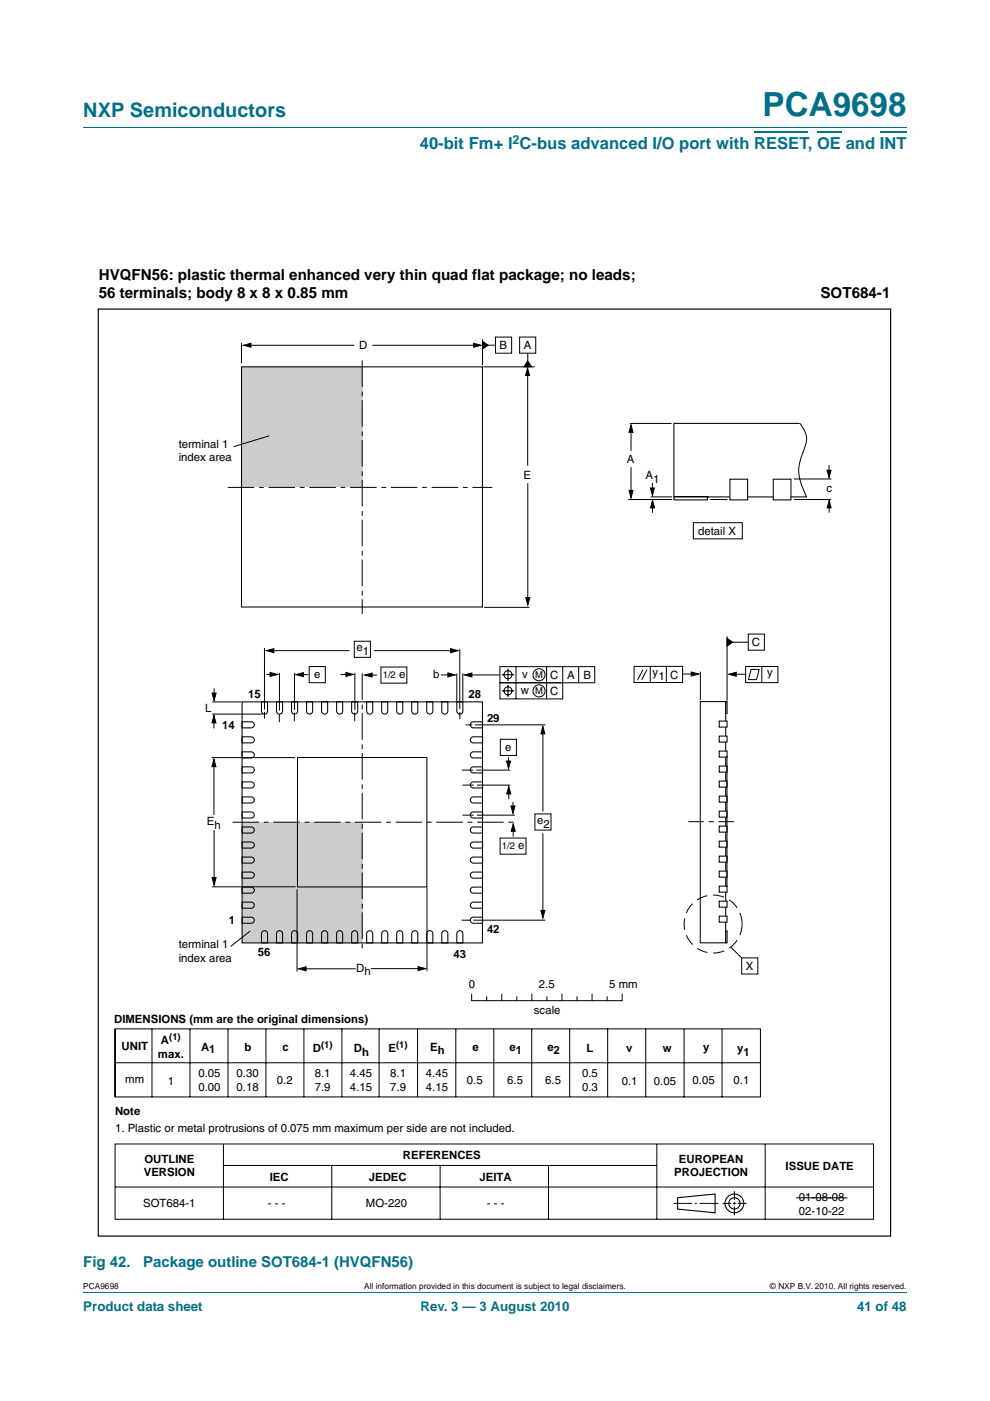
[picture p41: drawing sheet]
<svg xmlns="http://www.w3.org/2000/svg" width="210mm" height="297mm" viewBox="0 0 210 297" stroke-linecap="round" stroke-linejoin="round" font-family="sans-serif">
<defs><g id="words">
<text font-size="7" fill="#00708a" x="161.7" y="24.6">PCA9698</text>
<text font-size="4.2" fill="#00708a" x="17.7" y="24.9">NXP Semiconductors</text>
<text font-size="3.5" fill="#00708a" x="89" y="31.6">40-bit Fm+ I C-bus advanced I/O port with RESET, OE and INT</text>
<g font-size="3.2">
<text x="20.9" y="59.3">HVQFN56: plastic thermal enhanced very thin quad flat package; no leads;</text>
<text x="20.9" y="63.3">56 terminals; body 8 x 8 x 0.85 mm</text>
<text x="174" y="63.1">SOT684-1</text>
</g>
<g font-size="3.2" fill="#00708a">
<text x="17.7" y="268.6">Fig 42.</text>
<text x="30.4" y="268.6">Package outline SOT684-1 (HVQFN56)</text>
</g>
<g font-size="2.8" fill="#00708a">
<text x="17.7" y="277.9">Product data sheet</text>
<text x="89.2" y="277.9">Rev. 3 — 3 August 2010</text>
<text x="181.8" y="277.9">41 of 48</text>
</g>
<text font-size="2.6" fill="#00708a" x="108.7" y="30.5">2</text>
<g font-size="2.4">
<text x="76.2" y="74">D</text>
<text x="106" y="74">B</text>
<text x="111.1" y="74">A</text>
<text x="37.9" y="94.9">terminal 1</text>
<text x="37.9" y="97.8">index area</text>
<text x="111.1" y="101.5">E</text>
<text x="132.9" y="98.2">A</text>
<text x="136.9" y="101.6">A</text>
<text x="138.5" y="102.4">1</text>
<text x="175.3" y="104.4">c</text>
<text x="148.1" y="113.4">detail X</text>
<text x="159.5" y="137">C</text>
<text x="66.6" y="143.7">e</text>
<text x="75.6" y="138">e</text>
<text x="77" y="138.8">1</text>
<text x="84.6" y="143.7">e</text>
<text x="91.9" y="143.7">b</text>
<text x="110.7" y="143.8">v</text>
<text x="116.7" y="143.9">C</text>
<text x="120.3" y="143.9">A</text>
<text x="123.7" y="143.9">B</text>
<text x="138.4" y="143.4">y</text>
<text x="142.2" y="143.9">C</text>
<text x="162.7" y="143.3">y</text>
<text x="52.7" y="148.1">15</text>
<text x="99.4" y="148.1">28</text>
<text x="110.5" y="147.2">w</text>
<text x="116.7" y="147.3">C</text>
<text x="139.6" y="144.2">1</text>
<text x="43.5" y="150.9">L</text>
<text x="47.1" y="154.5">14</text>
<text x="103.3" y="153.1">29</text>
<text x="107.1" y="159.2">e</text>
<text x="43.9" y="174.9">E</text>
<text x="45.5" y="175.7">h</text>
<text x="109.9" y="180">e</text>
<text x="113.9" y="174.7">e</text>
<text x="115.3" y="175.5">2</text>
<text x="48.5" y="195.9">1</text>
<text x="103.3" y="197.8">42</text>
<text x="37.9" y="201.1">terminal 1</text>
<text x="54.7" y="202.7">56</text>
<text x="96.2" y="203">43</text>
<text x="37.9" y="204">index area</text>
<text x="75.6" y="206">D</text>
<text x="77.3" y="206.8">h</text>
<text x="99.4" y="209.5">0</text>
<text x="114.3" y="209.5">2.5</text>
<text x="129.2" y="209.5">5 mm</text>
<text x="158.2" y="205.6">X</text>
<text x="113.3" y="215">scale</text>
<text x="24.2" y="217">DIMENSIONS (mm are the original dimensions)</text>
<text x="34.1" y="221.4">A</text>
<text x="25.8" y="222.7">UNIT</text>
<text x="33.5" y="224.3">max.</text>
<text x="42.6" y="222.7">A</text>
<text x="44.4" y="223.4">1</text>
<text x="51.8" y="222.9">b</text>
<text x="59.9" y="222.9">c</text>
<text x="66.4" y="223">D</text>
<text x="75.1" y="223">D</text>
<text x="76.8" y="223.8">h</text>
<text x="82.4" y="223">E</text>
<text x="91.3" y="222.9">Eh</text>
<text x="100.2" y="222.9">e</text>
<text x="108" y="222.9">e</text>
<text x="109.4" y="223.5">1</text>
<text x="116.1" y="222.9">e</text>
<text x="117.4" y="223.5">2</text>
<text x="124.4" y="223">L</text>
<text x="132.8" y="223">v</text>
<text x="140.6" y="223">w</text>
<text x="149.1" y="222.9">y</text>
<text x="156.3" y="223">y</text>
<text x="157.7" y="223.8">1</text>
<text x="26.6" y="229.6">mm</text>
<text x="35.6" y="230">1</text>
<text x="42.1" y="228.4">0.05</text>
<text x="42.1" y="231.4">0.00</text>
<text x="50.2" y="228.4">0.30</text>
<text x="50.2" y="231.4">0.18</text>
<text x="58.7" y="229.7">0.2</text>
<text x="66.8" y="228.4">8.1</text>
<text x="66.8" y="231.4">7.9</text>
<text x="74.2" y="228.4">4.45</text>
<text x="74.2" y="231.4">4.15</text>
<text x="82.8" y="228.4">8.1</text>
<text x="82.8" y="231.4">7.9</text>
<text x="90.3" y="228.4">4.45</text>
<text x="90.3" y="231.4">4.15</text>
<text x="99" y="229.7">0.5</text>
<text x="107.6" y="229.7">6.5</text>
<text x="115.6" y="229.7">6.5</text>
<text x="123.5" y="228.4">0.5</text>
<text x="123.5" y="231.4">0.3</text>
<text x="131.9" y="230">0.1</text>
<text x="138.7" y="230">0.05</text>
<text x="146.9" y="229.8">0.05</text>
<text x="155.6" y="229.8">0.1</text>
<text x="24.4" y="236.4">Note</text>
<text x="24.4" y="240">1. Plastic or metal protrusions of 0.075 mm maximum per side are not included.</text>
<text x="85.5" y="245.8">REFERENCES</text>
<text x="30.5" y="249.4">VERSION</text>
<text x="30.6" y="246.5">OUTLINE</text>
<text x="57.2" y="250.4">IEC</text>
<text x="78.2" y="250.4">JEDEC</text>
<text x="101.7" y="250.4">JEITA</text>
<text x="143" y="249.4">PROJECTION</text>
<text x="144" y="246.5">EUROPEAN</text>
<text x="166.6" y="248">ISSUE DATE</text>
<text x="30.4" y="256">SOT684-1</text>
<text x="56.8" y="256">- - -</text>
<text x="77.6" y="256">MO-220</text>
<text x="103.3" y="256">- - -</text>
<text x="169.5" y="254.7">01-08-08</text>
<text x="169.5" y="257.7">02-10-22</text>
</g>
<g font-size="2">
<text x="81.2" y="143.7">1/2</text>
<text x="113.5" y="143.8">M</text>
<text x="113.5" y="147.2">M</text>
<text x="106.5" y="180">1/2</text>
<text x="35.9" y="220.6">(1)</text>
<text x="68.1" y="222.2">(1)</text>
<text x="84" y="222.2">(1)</text>
</g>
<g font-size="1.8">
<text x="17.7" y="273.3">PCA9698</text>
<text x="77.3" y="273.3">All information provided in this document is subject to legal disclaimers.</text>
<text x="163.3" y="273.3">© NXP B.V. 2010. All rights reserved.</text>
</g>
</g></defs>
<path d="M17.7 27h174.6M17.7 273.9h174.6" fill="none" stroke="#00708a" stroke-width=".21"/>
<path d="M160 28h11.3M173.3 28h5.1M186.6 28h5.7" fill="none" stroke="#00708a" stroke-width=".36"/>
<path d="M51.3 174.4h25.5v25.6h-25.5z" fill="#ccc"/>
<g fill="none" stroke="#000" stroke-width=".22">
<path d="M51.3 153h2a.64 .64 0 0 1 .6 .7 .64 .64 0 0 1-.6 .6h-2zM51.3 156.2h2a.64 .64 0 0 1 .6 .7 .64 .64 0 0 1-.6 .6h-2zM51.3 159.4h2a.64 .64 0 0 1 .6 .6 .64 .64 0 0 1-.6 .7h-2zM55.5 148.8h1.3v2a.64 .64 0 0 1-.7 .6 .64 .64 0 0 1-.6-.6zM58.7 148.8h1.2v2a.64 .64 0 0 1-.6 .6 .64 .64 0 0 1-.6-.6zM61.8 148.8h1.3v2a.64 .64 0 0 1-.6 .6 .64 .64 0 0 1-.7-.6zM65 148.8h1.3v2a.64 .64 0 0 1-.6 .6 .64 .64 0 0 1-.7-.6zM68.2 148.8h1.3v2a.64 .64 0 0 1-.6 .6 .64 .64 0 0 1-.7-.6zM71.4 148.8h1.3v2a.64 .64 0 0 1-.7 .6 .64 .64 0 0 1-.6-.6zM74.6 148.8h1.3v2a.64 .64 0 0 1-.7 .6 .64 .64 0 0 1-.6-.6zM77.8 148.8h1.3v2a.64 .64 0 0 1-.7 .6 .64 .64 0 0 1-.6-.6zM81 148.8h1.2v2a.64 .64 0 0 1-.6 .6 .64 .64 0 0 1-.6-.6z"/>
<path d="M84.1 148.8h1.3v2a.64 .64 0 0 1-.6 .6 .64 .64 0 0 1-.7-.6zM87.3 148.8h1.3v2a.64 .64 0 0 1-.6 .6 .64 .64 0 0 1-.7-.6zM90.5 148.8h1.3v2a.64 .64 0 0 1-.6 .6 .64 .64 0 0 1-.7-.6zM93.7 148.8h1.3v2a.64 .64 0 0 1-.7 .6 .64 .64 0 0 1-.6-.6zM96.9 148.8h1.3v2a.64 .64 0 0 1-.7 .6 .64 .64 0 0 1-.6-.6zM99.9 153.2l.5-.2h2v1.3h-2a.64 .64 0 0 1-.6-.4 .64 .64 0 0 1 .1-.7zM99.9 156.4l.5-.2h2v1.3h-2a.64 .64 0 0 1-.6-.4 .64 .64 0 0 1 .1-.7zM99.9 159.6l.5-.2h2v1.3h-2a.64 .64 0 0 1-.6-.4 .64 .64 0 0 1 .1-.7zM51.3 162.6h2a.64 .64 0 0 1 .6 .6 .64 .64 0 0 1-.6 .7h-2zM51.3 165.8h2a.64 .64 0 0 1 .6 .6 .64 .64 0 0 1-.6 .7h-2zM51.3 169h2a.64 .64 0 0 1 .6 .6 .64 .64 0 0 1-.6 .7h-2zM51.3 172.2h2a.64 .64 0 0 1 .6 .6 .64 .64 0 0 1-.6 .6h-2z"/>
<path d="M51.3 175.3h2a.64 .64 0 0 1 .6 .7 .64 .64 0 0 1-.6 .6h-2zM51.3 178.5h2a.64 .64 0 0 1 .6 .7 .64 .64 0 0 1-.6 .6h-2zM99.9 162.8l.5-.2h2v1.3h-2a.64 .64 0 0 1-.6-.4 .64 .64 0 0 1 .1-.7zM99.9 166l.5-.2h2v1.3h-2a.64 .64 0 0 1-.6-.4 .64 .64 0 0 1 .1-.7zM99.9 169.2l.5-.2h2v1.3h-2a.64 .64 0 0 1-.6-.4 .64 .64 0 0 1 .1-.7zM99.9 172.3l.5-.1h2v1.2h-2a.64 .64 0 0 1-.6-.4 .64 .64 0 0 1 .1-.7zM99.9 175.5l.5-.2h2v1.3h-2a.64 .64 0 0 1-.6-.4 .64 .64 0 0 1 .1-.7zM99.9 178.7l.5-.2h2v1.3h-2a.64 .64 0 0 1-.6-.4 .64 .64 0 0 1 .1-.7zM51.3 181.7h2a.64 .64 0 0 1 .6 .7 .64 .64 0 0 1-.6 .6h-2zM51.3 184.9h2a.64 .64 0 0 1 .6 .6 .64 .64 0 0 1-.6 .7h-2zM51.3 188.1h2a.64 .64 0 0 1 .6 .6 .64 .64 0 0 1-.6 .7h-2zM51.3 191.3h2a.64 .64 0 0 1 .6 .6 .64 .64 0 0 1-.6 .7h-2z"/>
<path d="M51.3 194.5h2a.64 .64 0 0 1 .6 .6 .64 .64 0 0 1-.6 .6h-2zM55.7 197.5a.64 .64 0 0 1 .7-.1 .64 .64 0 0 1 .4 .6v1.9h-1.3v-1.9zM58.8 197.5a.64 .64 0 0 1 .7-.1 .64 .64 0 0 1 .4 .6v1.9h-1.2v-1.9zM62 197.5a.64 .64 0 0 1 .7-.1 .64 .64 0 0 1 .4 .6v1.9h-1.3v-1.9zM65.2 197.5a.64 .64 0 0 1 .7-.1 .64 .64 0 0 1 .4 .6v1.9h-1.3v-1.9zM68.4 197.5a.64 .64 0 0 1 .7-.1 .64 .64 0 0 1 .4 .6v1.9h-1.3v-1.9zM71.6 197.5a.64 .64 0 0 1 .7-.1 .64 .64 0 0 1 .4 .6v1.9h-1.3v-1.9zM74.8 197.5a.64 .64 0 0 1 .7-.1 .64 .64 0 0 1 .4 .6v1.9h-1.3v-1.9zM78 197.5a.64 .64 0 0 1 .7-.1 .64 .64 0 0 1 .4 .6v1.9h-1.3v-1.9zM81.1 197.5a.64 .64 0 0 1 .7-.1 .64 .64 0 0 1 .4 .6v1.9h-1.2v-1.9zM84.3 197.5a.64 .64 0 0 1 .7-.1 .64 .64 0 0 1 .4 .6v1.9h-1.3v-1.9zM87.5 197.5a.64 .64 0 0 1 .7-.1 .64 .64 0 0 1 .4 .6v1.9h-1.3v-1.9z"/>
<path d="M90.7 197.5a.64 .64 0 0 1 .7-.1 .64 .64 0 0 1 .4 .6v1.9h-1.3v-1.9zM93.9 197.5a.64 .64 0 0 1 .7-.1 .64 .64 0 0 1 .4 .6v1.9h-1.3v-1.9zM97.1 197.5a.64 .64 0 0 1 .7-.1 .64 .64 0 0 1 .4 .6v1.9h-1.3v-1.9zM99.9 181.9l.5-.2h2v1.3h-2a.64 .64 0 0 1-.6-.4 .64 .64 0 0 1 .1-.7zM99.9 185.1l.5-.2h2v1.3h-2a.64 .64 0 0 1-.6-.4 .64 .64 0 0 1 .1-.7zM99.9 188.3l.5-.2h2v1.3h-2a.64 .64 0 0 1-.6-.4 .64 .64 0 0 1 .1-.7zM99.9 191.5l.5-.2h2v1.3h-2a.64 .64 0 0 1-.6-.4 .64 .64 0 0 1 .1-.7zM99.9 194.6l.5-.1h2v1.2h-2a.64 .64 0 0 1-.6-.4 .64 .64 0 0 1 .1-.7z"/>
</g>
<path d="M51.3 77.7h25.6v25.6h-25.6z" fill="#ccc"/>
<g fill="none" stroke="#000" stroke-width=".21">
<path d="M51.2 72.7v4.3M52.7 73.2h22.5M79 73.2h22M102.4 71.9l-.1 5.6M102.5 77.8h10.9M102.9 73.2h2.2M105.1 71.5h3.4v3.4h-3.4zM110.2 71.5h3.4v3.4h-3.4zM111.9 79.1v19.6M111.9 74.9v2.3M57.1 92.4l-7.5 2.3M133.6 89.8h8.8"/>
<path d="M133.8 91.1v4.5M133.8 99.1v5.4M169.6 89.8a4.8 4.8 0 0 1 .8 5.9 9.8 9.8 0 0 0 .7 9.6v.1M175.8 98.6v1.6M111.9 102.4v24.6M133.2 105.9h9.3M138 105.3h4.5M138.4 102.4v1.6M138.4 107.1v1.6M147.1 110.8h10.3v3.4h-10.3zM168.4 105.9h7.9M175.9 107.1v1.6"/>
<path d="M56.1 137.4v13M57.5 138h16.6M75.1 136h3.5v3.4h-3.5zM79.3 138h17.4M97.5 137.6v12.7M102.7 128.8h9.6M154.2 134.9v13.7M154.7 136.2h4M158.7 134.4h3.4v3.5h-3.4zM45 151.4h10.7M45 148.8h6.2M45.4 152.4v2"/>
<path d="M45.4 145.9v1.8M56.1 150.9v1.4M56.5 143h1.6M59.2 151.5v1.6M59.3 142.7v8M62.4 151.1v1.8M62.5 142.7v7.8M63.6 143h1.8M65.6 141.3h3.4v3.4h-3.4zM72.2 143h2M75.2 151.1v1.8M75.3 142.7v7.8"/>
<path d="M93.5 143.1h2.1M96.9 142.8v5.8M97.5 151v1.5M98.2 142.7v5.9M98.8 153.7h1.4M100.8 153.7h14.9M106.1 156.7h3.4v3.5h-3.4zM115.1 155v17M134.5 141.3h10.3v3.4h-10.3zM136.4 142l-1.1 2.1M137.2 142l-1.1 2.1M137.9 141.3v3.4"/>
<path d="M141.3 141.3v3.5M144.8 142.9h2.4M148.5 142.4v6M155.1 143h3M158.2 141.3h6.8v3.4h-6.8zM159.3 141.9h1.7l-.5 2.2h-1.7zM161.6 141.3v3.4M44.9 160.6h17.7M45.4 161.7v11.1M45.4 176v10.9M76.7 174.3h.1M98 163.3h2.4"/>
<path d="M98.1 166.5h2.4M98.1 172.8h2.4M101 163.3h7.2M101.2 166.5h7M101.2 172.8h8M107.9 160.5v2M107.9 167.7v1.8M108.8 170.1v1.9M108.9 175.6v1.8M113.5 172.6h3.4v3.4h-3.4zM115.1 176.7v17.4M146 174.2h3.3"/>
<path d="M45 188h17.7M53.1 197.4l-4.2 3.3M63 188.6v17.4M90.6 188.2v17.7M97.9 195.1h2M100.4 195.1h15.3M24.4 218.1h136.9v14.5h-136.9zM24.4 218.1v14.5M32.2 218.1v14.5M40.3 218.1v14.5M48.4 218.1v14.5M56.4 218.1v14.5"/>
<path d="M64.1 205.4h11.4M64.5 218.1v14.5M72.5 218.1v14.5M78.6 205.4h10.9M80.4 218.1v14.5M88.6 218.1v14.5M96.7 218.1v14.5M100 210.8l.1 1.4h31.8M103.2 211.3v.8M106.4 210.8v1.3M109.6 211.3v.8M112.8 218.1v14.5"/>
<path d="M112.8 210.8v1.3M116 211.3v.8M119.2 210.8v1.3M120.8 218.1v14.5M122.4 211.3v.8M125.6 210.8v1.3M128.8 211.3v.8M128.9 218.1v14.5M132 210.8v1.3M137 218.1v14.4M145.1 218.2v14.5M153.1 218.2v14.4"/>
<path d="M155.1 200.9l2.2 2.2M157.3 203.1h3.4v3.4h-3.4zM24.5 225.3h136.8M24.4 242.5h160.9v16h-160.9zM24.4 251.7h160.9M47.4 242.6v15.9M47.4 247.1h91.8M70.4 247.1v11.4M93.4 247.1v11.4M116.3 247.1v11.4M139.3 242.6v15.9M142.9 255.1h3.9"/>
<path d="M147.4 255.1h.4M148.4 255.1h4M153.3 255.1h1.8M155.5 255.1h.6M155.8 252.6v1.8M155.8 254.9v.5M155.8 255.8v1.9M156.5 255.1h1.8M162.3 242.6v15.9"/>
</g>
<g fill="none" stroke="#000" stroke-width=".23">
<path d="M143.7 253.9l8-.7v3.9l-8-.8z"/>
<circle cx="155.8" cy="255.1" r="1.2"/>
<circle cx="155.8" cy="255.1" r="1.99"/>
</g>
<path d="M20.8 65.5h168.1v196.6h-168.1z" fill="none" stroke="#000" stroke-width=".25"/>
<g fill="#000" stroke="#000" stroke-width=".21">
<path d="M51.6 73.2l1.6-.4v.8zM100.5 72.8l1.6 .4-1.6 .4zM102.3 72.4l1.2 .8-1.2 .8zM111.9 76.6l.9 1.2h-1.7zM111.9 78l.4 1.6h-.8zM133.8 90.1l.5 1.6h-.9zM175.4 99.7h.9l-.5 1.6zM133.4 104h.9l-.5 1.6zM138.4 106.1l.4 1.6h-.8zM137.9 103.5h.9l-.4 1.5zM175.9 106.1l.4 1.6h-.9zM56.5 138l1.6-.5v.9z"/>
<path d="M95.6 137.5l1.6 .5-1.6 .4zM111.5 126.7h.9l-.5 1.6zM154.2 135.3l1.2 .9-1.2 .8zM45 146.9h.8l-.4 1.6zM45.4 151.7l.4 1.6h-.8zM57.3 142.6l1.6 .4-1.6 .4zM62.7 143l1.6-.4v.9zM73.4 142.6l1.6 .4-1.6 .4zM95 142.7l1.6 .4-1.6 .4zM115.1 154l.5 1.6h-.9zM146.6 142.5l1.6 .4-1.6 .4zM154.6 143l1.6-.5v.9z"/>
<path d="M45.4 161l.4 1.6h-.8zM107.4 161.4h.9l-.4 1.5zM107.9 166.8l.4 1.5h-.8zM108.4 170.9h.8l-.4 1.6zM108.9 174.7l.4 1.6h-.9zM45 186.1h.8l-.4 1.6zM114.7 193h.9l-.5 1.6zM63.3 205.4l1.6-.4v.8zM88.7 204.9l1.6 .5-1.6 .4z"/>
</g>
<path d="M48.3 103.3h56.1M49.3 174.3h59.9" fill="none" stroke="#000" stroke-width=".21" stroke-dasharray="5.6 1 1 1" stroke-linecap="butt"/>
<path d="M76.8 76.4v53.8M76.8 142.8v58.8" fill="none" stroke="#000" stroke-width=".21" stroke-dasharray="5.6 1 1 .8" stroke-linecap="butt"/>
<circle cx="151.3" cy="195.9" r="6.2" fill="none" stroke="#000" stroke-width=".21" stroke-dasharray="2.4 1.2" stroke-linecap="butt"/>
<path d="M51.2 77.8h51.1v50.9h-51.1zM169.6 89.8h-26.7v15.6h28.2M51.3 148.8h51v51.1h-51zM148.5 148.7h5.4v51.2h-5.4z" fill="none" stroke="#000" stroke-width=".22"/>
<g fill="#fff" stroke="#000" stroke-width=".22">
<path d="M152.5 152.9h1.7v1.3h-1.7z" fill-rule="evenodd"/>
<path d="M152.5 156.1h1.7v1.2h-1.7z" fill-rule="evenodd"/>
<path d="M152.5 159.2h1.7v1.3h-1.7z" fill-rule="evenodd"/>
<path d="M152.5 162.4h1.7v1.3h-1.7z" fill-rule="evenodd"/>
<path d="M152.5 165.6h1.7v1.3h-1.7z" fill-rule="evenodd"/>
<path d="M152.5 168.8h1.7v1.3h-1.7z" fill-rule="evenodd"/>
<path d="M152.5 172h1.7v1.2h-1.7z" fill-rule="evenodd"/>
<path d="M152.5 175.2h1.7v1.2h-1.7z" fill-rule="evenodd"/>
<path d="M152.5 178.3h1.7v1.3h-1.7z" fill-rule="evenodd"/>
<path d="M152.5 181.5h1.7v1.3h-1.7z" fill-rule="evenodd"/>
<path d="M152.5 184.7h1.7v1.3h-1.7z" fill-rule="evenodd"/>
<path d="M152.5 187.9h1.7v1.3h-1.7z" fill-rule="evenodd"/>
<path d="M152.5 191.1h1.7v1.2h-1.7z" fill-rule="evenodd"/>
<path d="M152.5 194.2h1.7v1.3h-1.7z" fill-rule="evenodd"/>
<path d="M153.9 197.4h.3v2.5h-.3z" fill-rule="evenodd"/>
<path d="M153.9 148.8h.3v2.5h-.3z" fill-rule="evenodd"/>
</g>
<g fill="none" stroke="#000" stroke-width=".21">
<path d="M78.1 143.1h1.9M80.8 141.4h5.5v3.4h-5.5zM99 143.1h7M106 141.3h20.1v3.5h-20.1zM106 144.8h13.4v3.4h-13.4zM106.4 143.1h2.7M106.4 146.5h2.7M107.7 141.8v2.6M107.7 145.2v2.6M109.5 141.3v6.9M115.9 141.3v6.9M119.4 141.3v3.5"/>
<path d="M122.7 141.4v3.3M106.1 177.7h5.5v3.4h-5.5zM150.3 174.2h1.1M152.4 174.2h3.3M104.7 218.1v14.5M168.9 254h10.8"/>
<circle cx="107.7" cy="143.1" r=".86"/>
<circle cx="107.7" cy="146.5" r=".85"/>
<circle cx="114.3" cy="146.5" r="1.28"/>
<circle cx="114.3" cy="143.1" r="1.28"/>
</g>
<path d="M77.3 143.1l1.6-.4v.9zM98.5 143.1l1.6-.4v.8z" fill="#000" stroke="#000" stroke-width=".21"/>
<g fill="#fff" stroke="#000" stroke-width=".22">
<path d="M154.8 101.6h3.8v4.4h-3.8z" fill-rule="evenodd"/>
<path d="M143 105.4h7v.6h-7z" fill-rule="evenodd"/>
<path d="M164 101.6h3.8v4.4h-3.8z" fill-rule="evenodd"/>
</g>
<path d="M150.6 105.9h3.7M168.4 101.6h7.9" fill="none" stroke="#000" stroke-width=".21"/>
<path d="M63.1 160.6h27.4v27.5h-27.4zM154.2 160.3v27.7" fill="none" stroke="#000" stroke-width=".22"/>
<use href="#words"/>
</svg>
